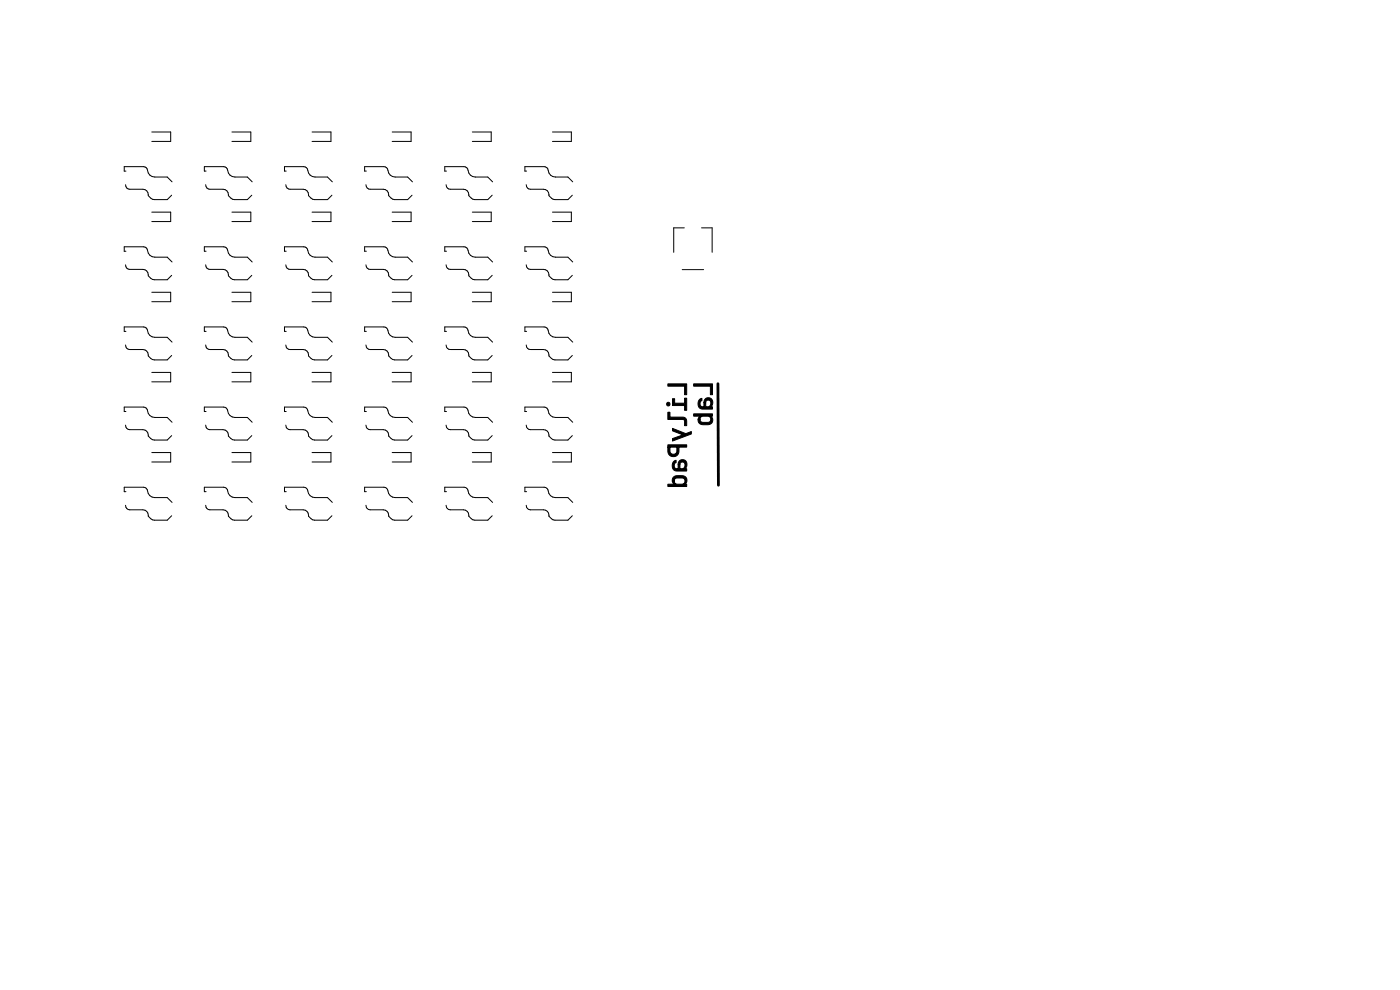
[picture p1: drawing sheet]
<svg xmlns="http://www.w3.org/2000/svg" width="297mm" height="210mm" viewBox="0 0 297 210" stroke-linecap="round" stroke-linejoin="round" font-family="sans-serif">
<g fill="#000" stroke="#000" stroke-width=".21">
<path d="M141.7 87.4h.4v1.1h2.8l.5 .1 .3 .5v1.2h-.5v-1l-.2-.3h-3.3zM141.7 94.4h4v.5h-1.7v.9l-.2 .6-.5 .4-.6 .1-.5-.2-.4-.4-.1-1.4h.4l.1 1.1 .3 .3 .4 .1 .4-.1 .2-.3 .1-1.1h-1.9zM142.9 97.9l.5-.3v.5l-.2 .2-.2 .3 .2 .7 .7 .1v-.8h.3v.8h.5l.5-.4v-.8l-.6-.2-.3 .2-.1 .4h-.3v-.5l.6-.6 .9 .2 .3 .4v.6l-.2 .5-.4 .2h.6v.5h-2.2l-.5-.1-.3-.4-.1-.5 .1-.6zM142.7 90.9l2.8 1.1 1.2-.5v.6l-4 1.5v-.6l2.3-.8-2.3-.8zM141.7 81.4h4v2.3h-.5v-1.8h-3.5zM142.7 84.6h.4v.9h2.1v-1h.5v2.5h-.5v-1h-2.5zM147.2 87.8h4v.5h-.6l.5 .4v.8l-.3 .4-.4 .2-1.8-.1-.4-.4-.1-.7h.4l.1 .4 .3 .3h1.4l.4-.4v-.6l-.5-.3h-1.1l-.4 .2-.2 .4h-.4l.2-.4 .4-.2h-1.5zM148.4 84.7l.5-.2v.5l-.2 .1-.2 .4 .2 .7 .6 .1v-.9h.4v.9h.5l.5-.4v-.8l-.6-.2-.3 .2-.1 .3h-.4l.1-.4 .6-.6 .8 .1 .3 .5 .1 .6-.2 .5-.4 .2h.6v.5h-2.2l-.5-.2-.3-.4-.1-.5 .1-.6zM147.2 81.4h4v2.3h-.5v-1.8h-3.5zM142.9 101.2l.8-.3h1.1l.6 .2 .3 .4v.6l-.2 .4-.4 .2h.6v.5h-4v-.5h1.5l-.4-.2-.2-.4h.4l.2 .4 .4 .2h1.2l.4-.3v-.7l-.5-.3h-1.3l-.3 .3-.1 .4h-.4l.1-.5z"/>
<circle cx="141.8" cy="85.7" r=".38"/>
</g>
<path d="M152.3 81.4l.1 21.5" fill="none" stroke="#000" stroke-width=".59"/>
<g fill="none" stroke="#000" stroke-width=".21">
<path d="M26.6 39.2a.9 .9 0 0 0 .9 .9h2.8a1.16 1.16 0 0 1 1.2 1.4l.8 .8h3.2l.9-.9M26.7 36.3h-.3v-.9h4a.86 .86 0 0 1 .9 .7 1.53 1.53 0 0 0 1.5 1.5h2.7l1 1M32.2 28h4v2h-4M43.6 39.2a.9 .9 0 0 0 .9 .9h2.8a1.16 1.16 0 0 1 1.2 1.4l.8 .8h3.2l.9-.9M43.7 36.3h-.3v-.9h4a.86 .86 0 0 1 .9 .7 1.53 1.53 0 0 0 1.5 1.5h2.7l1 1M49.2 28h4v2h-4M60.6 39.2a.9 .9 0 0 0 .9 .9h2.8a1.16 1.16 0 0 1 1.2 1.4l.8 .8h3.2l.9-.9M60.7 36.3h-.3v-.9h4a.86 .86 0 0 1 .9 .7 1.53 1.53 0 0 0 1.5 1.5h2.7l1 1M66.2 28h4v2h-4M77.6 39.2a.9 .9 0 0 0 .9 .9h2.8a1.16 1.16 0 0 1 1.2 1.4l.8 .8h3.2l.9-.9M77.7 36.3h-.3v-.9h4a.86 .86 0 0 1 .9 .7 1.53 1.53 0 0 0 1.5 1.5h2.7l1 1M83.2 28h4v2h-4"/>
<path d="M94.6 39.2a.9 .9 0 0 0 .9 .9h2.8a1.16 1.16 0 0 1 1.2 1.4l.8 .8h3.2l.9-.9M94.7 36.3h-.3v-.9h4a.86 .86 0 0 1 .9 .7 1.53 1.53 0 0 0 1.5 1.5h2.7l1 1M100.2 28h4v2h-4M111.6 39.2a.9 .9 0 0 0 .9 .9h2.8a1.16 1.16 0 0 1 1.2 1.4l.8 .8h3.2l.9-.9M111.7 36.3h-.3v-.9h4a.86 .86 0 0 1 .9 .7 1.53 1.53 0 0 0 1.5 1.5h2.7l1 1M117.2 28h4v2h-4M26.6 56.2a.9 .9 0 0 0 .9 .9h2.8a1.16 1.16 0 0 1 1.2 1.4l.8 .8h3.2l.9-.9M26.7 53.3h-.3v-.9h4a.86 .86 0 0 1 .9 .7 1.53 1.53 0 0 0 1.5 1.5h2.7l1 1M32.2 45h4v2h-4M43.6 56.2a.9 .9 0 0 0 .9 .9h2.8a1.16 1.16 0 0 1 1.2 1.4l.8 .8h3.2l.9-.9M43.7 53.3h-.3v-.9h4a.86 .86 0 0 1 .9 .7 1.53 1.53 0 0 0 1.5 1.5h2.7l1 1M49.2 45h4v2h-4"/>
<path d="M60.6 56.2a.9 .9 0 0 0 .9 .9h2.8a1.16 1.16 0 0 1 1.2 1.4l.8 .8h3.2l.9-.9M60.7 53.3h-.3v-.9h4a.86 .86 0 0 1 .9 .7 1.53 1.53 0 0 0 1.5 1.5h2.7l1 1M66.2 45h4v2h-4M77.6 56.2a.9 .9 0 0 0 .9 .9h2.8a1.16 1.16 0 0 1 1.2 1.4l.8 .8h3.2l.9-.9M77.7 53.3h-.3v-.9h4a.86 .86 0 0 1 .9 .7 1.53 1.53 0 0 0 1.5 1.5h2.7l1 1M83.2 45h4v2h-4M94.6 56.2a.9 .9 0 0 0 .9 .9h2.8a1.16 1.16 0 0 1 1.2 1.4l.8 .8h3.2l.9-.9M94.7 53.3h-.3v-.9h4a.86 .86 0 0 1 .9 .7 1.53 1.53 0 0 0 1.5 1.5h2.7l1 1M100.2 45h4v2h-4M111.6 56.2a.9 .9 0 0 0 .9 .9h2.8a1.16 1.16 0 0 1 1.2 1.4l.8 .8h3.2l.9-.9M111.7 53.3h-.3v-.9h4a.86 .86 0 0 1 .9 .7 1.53 1.53 0 0 0 1.5 1.5h2.7l1 1M117.2 45h4v2h-4"/>
<path d="M144.7 57.2h4.6M145.2 48.3h-2.3v5.2M148.8 48.3h2.3v5.2M26.6 73.2a.9 .9 0 0 0 .9 .9h2.8a1.16 1.16 0 0 1 1.2 1.4l.8 .8h3.2l.9-.9M26.7 70.3h-.3v-.9h4a.87 .87 0 0 1 .9 .7 1.53 1.53 0 0 0 1.5 1.5h2.7l1 1M32.2 62h4v2h-4M32.2 79h4v2h-4M43.6 73.2a.9 .9 0 0 0 .9 .9h2.8a1.16 1.16 0 0 1 1.2 1.4l.8 .8h3.2l.9-.9M43.7 70.3h-.3v-.9h4a.87 .87 0 0 1 .9 .7 1.53 1.53 0 0 0 1.5 1.5h2.7l1 1M49.2 62h4v2h-4M49.2 79h4v2h-4M60.6 73.2a.9 .9 0 0 0 .9 .9h2.8a1.16 1.16 0 0 1 1.2 1.4l.8 .8h3.2l.9-.9"/>
<path d="M60.7 70.3h-.3v-.9h4a.87 .87 0 0 1 .9 .7 1.53 1.53 0 0 0 1.5 1.5h2.7l1 1M66.2 62h4v2h-4M66.2 79h4v2h-4M77.6 73.2a.9 .9 0 0 0 .9 .9h2.8a1.16 1.16 0 0 1 1.2 1.4l.8 .8h3.2l.9-.9M77.7 70.3h-.3v-.9h4a.87 .87 0 0 1 .9 .7 1.53 1.53 0 0 0 1.5 1.5h2.7l1 1M83.2 62h4v2h-4M83.2 79h4v2h-4M94.6 73.2a.9 .9 0 0 0 .9 .9h2.8a1.16 1.16 0 0 1 1.2 1.4l.8 .8h3.2l.9-.9M94.7 70.3h-.3v-.9h4a.86 .86 0 0 1 .9 .7 1.53 1.53 0 0 0 1.5 1.5h2.7l1 1M100.2 62h4v2h-4M100.2 79h4v2h-4M111.6 73.2a.9 .9 0 0 0 .9 .9h2.8a1.16 1.16 0 0 1 1.2 1.4l.8 .8h3.2l.9-.9"/>
<path d="M111.7 70.3h-.3v-.9h4a.87 .87 0 0 1 .9 .7 1.53 1.53 0 0 0 1.5 1.5h2.7l1 1M117.2 62h4v2h-4M117.2 79h4v2h-4M26.6 90.2a.9 .9 0 0 0 .9 .9h2.8a1.16 1.16 0 0 1 1.2 1.4l.8 .8h3.2l.9-.9M26.7 87.3h-.3v-.9h4a.87 .87 0 0 1 .9 .7 1.53 1.53 0 0 0 1.5 1.5h2.7l1 1M32.2 96h4v2h-4M43.6 90.2a.9 .9 0 0 0 .9 .9h2.8a1.16 1.16 0 0 1 1.2 1.4l.8 .8h3.2l.9-.9M43.7 87.3h-.3v-.9h4a.87 .87 0 0 1 .9 .7 1.53 1.53 0 0 0 1.5 1.5h2.7l1 1M49.2 96h4v2h-4M60.6 90.2a.9 .9 0 0 0 .9 .9h2.8a1.16 1.16 0 0 1 1.2 1.4l.8 .8h3.2l.9-.9M60.7 87.3h-.3v-.9h4a.87 .87 0 0 1 .9 .7 1.53 1.53 0 0 0 1.5 1.5h2.7l1 1M66.2 96h4v2h-4"/>
<path d="M77.6 90.2a.9 .9 0 0 0 .9 .9h2.8a1.16 1.16 0 0 1 1.2 1.4l.8 .8h3.2l.9-.9M77.7 87.3h-.3v-.9h4a.87 .87 0 0 1 .9 .7 1.53 1.53 0 0 0 1.5 1.5h2.7l1 1M83.2 96h4v2h-4M94.6 90.2a.9 .9 0 0 0 .9 .9h2.8a1.16 1.16 0 0 1 1.2 1.4l.8 .8h3.2l.9-.9M94.7 87.3h-.3v-.9h4a.86 .86 0 0 1 .9 .7 1.53 1.53 0 0 0 1.5 1.5h2.7l1 1M100.2 96h4v2h-4M111.6 90.2a.9 .9 0 0 0 .9 .9h2.8a1.16 1.16 0 0 1 1.2 1.4l.8 .8h3.2l.9-.9M111.7 87.3h-.3v-.9h4a.87 .87 0 0 1 .9 .7 1.53 1.53 0 0 0 1.5 1.5h2.7l1 1M117.2 96h4v2h-4M152.3 81.4l.1 21.5M26.6 107.2a.9 .9 0 0 0 .9 .9h2.8a1.16 1.16 0 0 1 1.2 1.4l.8 .8h3.2l.9-.9M26.7 104.3h-.3v-.9h4a.86 .86 0 0 1 .9 .7 1.53 1.53 0 0 0 1.5 1.5h2.7l1 1"/>
<path d="M43.6 107.2a.9 .9 0 0 0 .9 .9h2.8a1.16 1.16 0 0 1 1.2 1.4l.8 .8h3.2l.9-.9M43.7 104.3h-.3v-.9h4a.86 .86 0 0 1 .9 .7 1.53 1.53 0 0 0 1.5 1.5h2.7l1 1M60.6 107.2a.9 .9 0 0 0 .9 .9h2.8a1.16 1.16 0 0 1 1.2 1.4l.8 .8h3.2l.9-.9M60.7 104.3h-.3v-.9h4a.86 .86 0 0 1 .9 .7 1.53 1.53 0 0 0 1.5 1.5h2.7l1 1M77.6 107.2a.9 .9 0 0 0 .9 .9h2.8a1.16 1.16 0 0 1 1.2 1.4l.8 .8h3.2l.9-.9M77.7 104.3h-.3v-.9h4a.86 .86 0 0 1 .9 .7 1.53 1.53 0 0 0 1.5 1.5h2.7l1 1M94.6 107.2a.9 .9 0 0 0 .9 .9h2.8a1.16 1.16 0 0 1 1.2 1.4l.8 .8h3.2l.9-.9M94.7 104.3h-.3v-.9h4a.86 .86 0 0 1 .9 .7 1.53 1.53 0 0 0 1.5 1.5h2.7l1 1M111.6 107.2a.9 .9 0 0 0 .9 .9h2.8a1.16 1.16 0 0 1 1.2 1.4l.8 .8h3.2l.9-.9M111.7 104.3h-.3v-.9h4a.86 .86 0 0 1 .9 .7 1.53 1.53 0 0 0 1.5 1.5h2.7l1 1"/>
</g>
</svg>
